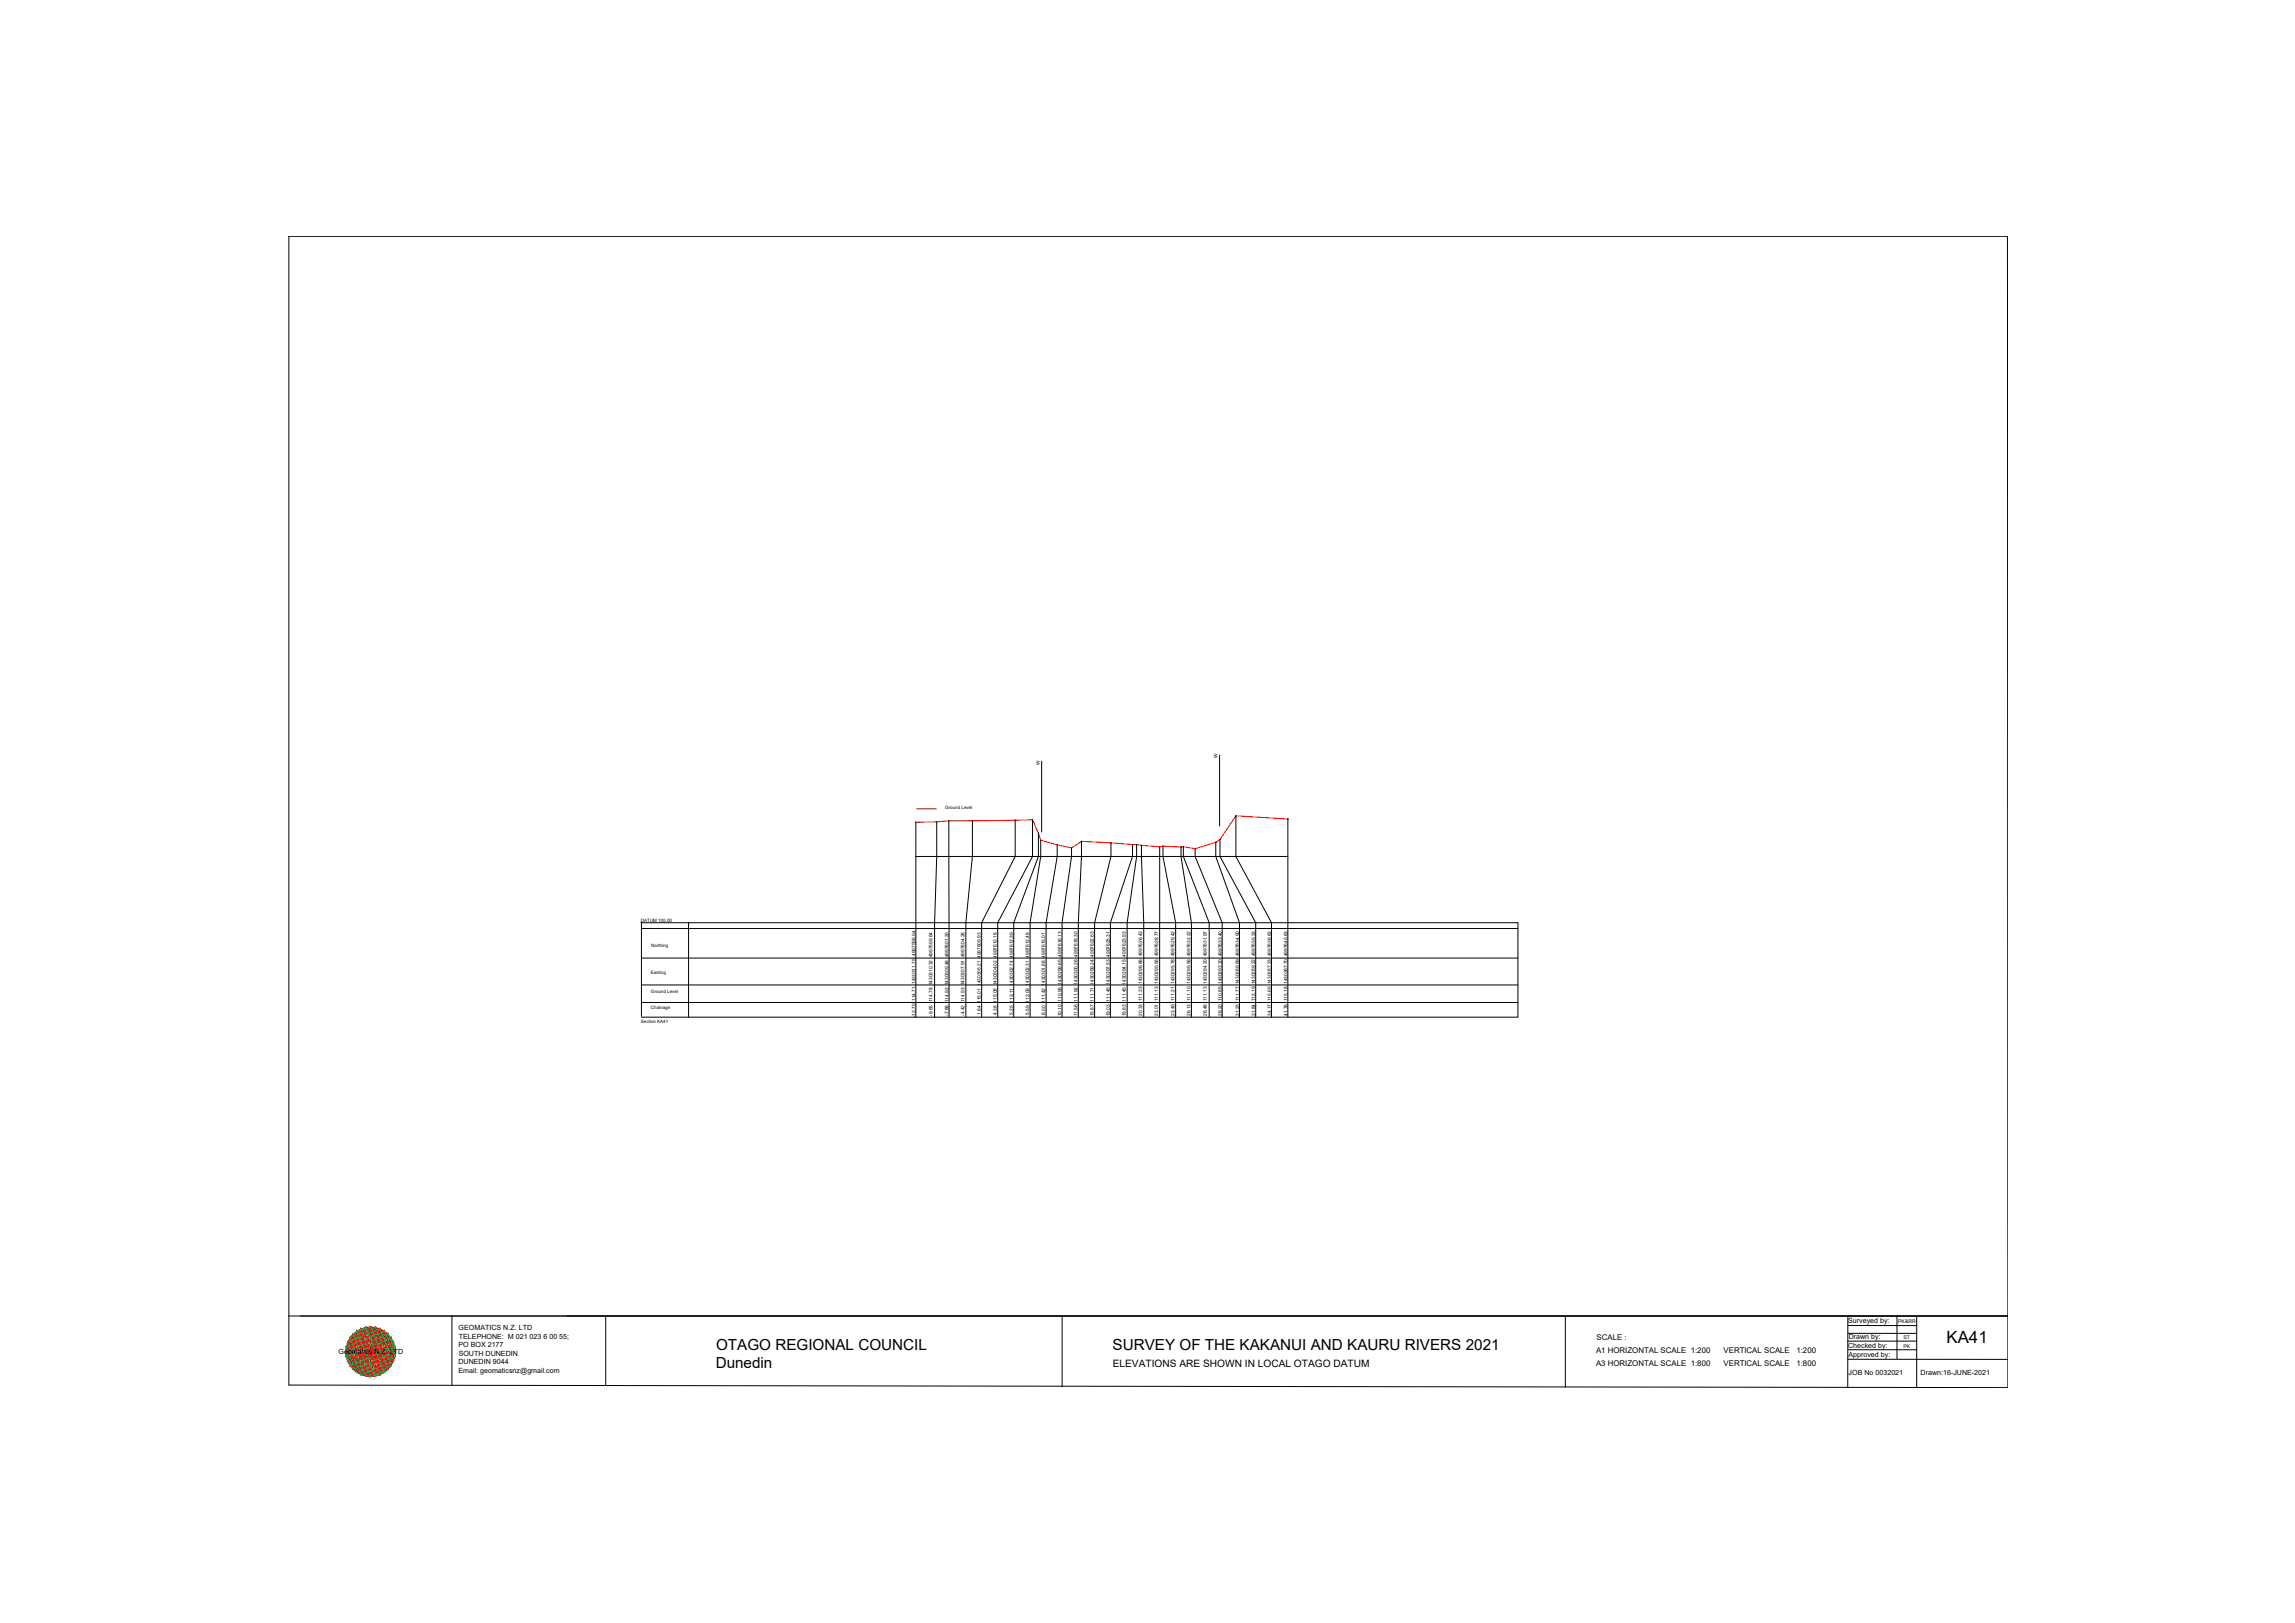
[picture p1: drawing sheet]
<svg xmlns="http://www.w3.org/2000/svg" width="420mm" height="297mm" viewBox="0 0 420 297" stroke-linecap="round" stroke-linejoin="round" font-family="sans-serif">
<defs><g id="words">
<text font-size="3.1" x="356.4" y="245.7">KA41</text>
<g font-size="2.8">
<text x="131" y="250.3">Dunedin</text>
<text x="131.1" y="247">OTAGO REGIONAL COUNCIL</text>
<text x="203.7" y="247">SURVEY OF THE KAKANUI AND KAURU RIVERS 2021</text>
</g>
<text font-size="1.9" x="203.7" y="250.1">ELEVATIONS ARE SHOWN IN LOCAL OTAGO DATUM</text>
<g font-size="1.4">
<text x="292.3" y="245.2">SCALE :</text>
<text x="292.2" y="247.6">A1 HORIZONTAL SCALE 1:200</text>
<text x="292.2" y="250">A3 HORIZONTAL SCALE 1:800</text>
<text x="315.5" y="247.6">VERTICAL SCALE</text>
<text x="315.5" y="250">VERTICAL SCALE</text>
<text x="328.9" y="247.6">1:200</text>
<text x="328.9" y="250">1:800</text>
</g>
<g font-size="1.3">
<text x="84" y="243.4">GEOMATICS N.Z. LTD</text>
<text x="84" y="245">TELEPHONE: M 021 023 6 00 55;</text>
<text x="338.3" y="242.1">Surveyed by:</text>
<text x="338.5" y="245.1">Drawn by:</text>
<text x="62" y="247.8">Geomatics N.Z. LTD</text>
<text x="83.9" y="246.6">PO BOX 2177</text>
<text x="83.9" y="249.7">DUNEDIN 9044</text>
<text x="83.9" y="251.3">Email: geomaticsnz@gmail.com</text>
<text x="84" y="248.1">SOUTH DUNEDIN</text>
<text x="338.3" y="246.6">Checked by:</text>
<text x="338.4" y="248.3">Approved by:</text>
<text x="338.4" y="251.7">JOB No 0032021</text>
<text x="351.6" y="251.7">Drawn:16-JUNE-2021</text>
</g>
<g font-size=".9">
<text x="190.3" y="140" transform="rotate(-90 190.3 140)">W</text>
<text x="222.9" y="138.8" transform="rotate(-90 222.9 138.8)">W</text>
<text x="170.7" y="185.9" transform="rotate(-90 170.7 185.9)">-9.65 114.78 1430310.32 4997599.64</text>
<text x="173.6" y="185.9" transform="rotate(-90 173.6 185.9)">-7.88 114.92 1430309.48 4997601.20</text>
<text x="176.6" y="185.9" transform="rotate(-90 176.6 185.9)">-4.42 114.93 1430307.91 4997604.28</text>
<text x="179.6" y="185.8" transform="rotate(-90 179.6 185.8)">1.84 115.01 1430305.21 4997609.93</text>
<text x="182.5" y="185.7" transform="rotate(-90 182.5 185.7)">4.38 115.08 1430304.02 4997612.18</text>
<text x="185.5" y="185.7" transform="rotate(-90 185.5 185.7)">5.25 113.11 1430302.74 4997612.39</text>
<text x="188.4" y="185.7" transform="rotate(-90 188.4 185.7)">5.59 112.09 1430302.31 4997612.48</text>
<text x="191.4" y="185.7" transform="rotate(-90 191.4 185.7)">8.00 111.42 1430301.68 4997615.01</text>
<text x="209.1" y="185.9" transform="rotate(-90 209.1 185.9)">20.33 111.33 1430296.86 4997626.43</text>
<text x="212.1" y="185.9" transform="rotate(-90 212.1 185.9)">23.01 111.13 1430295.56 4997628.77</text>
<text x="215" y="185.9" transform="rotate(-90 215 185.9)">23.49 111.21 1430295.78 4997629.42</text>
<text x="218" y="185.9" transform="rotate(-90 218 185.9)">26.13 111.10 1430295.56 4997632.22</text>
<text x="220.9" y="185.9" transform="rotate(-90 220.9 185.9)">26.48 111.13 1430294.20 4997631.97</text>
<text x="223.7" y="185.9" transform="rotate(-90 223.7 185.9)">28.20 110.85 1430293.20 4997633.40</text>
<text x="226.8" y="185.9" transform="rotate(-90 226.8 185.9)">31.23 111.77 1430289.69 4997634.90</text>
<text x="229.8" y="185.9" transform="rotate(-90 229.8 185.9)">31.84 112.19 1430289.22 4997635.33</text>
<text x="232.7" y="185.9" transform="rotate(-90 232.7 185.9)">34.17 115.65 1430287.23 4997636.83</text>
<text x="235.7" y="185.9" transform="rotate(-90 235.7 185.9)">41.78 115.18 1430287.70 4997645.83</text>
<text x="167.6" y="186.2" transform="rotate(-90 167.6 186.2)">-12.70 114.71 1430311.75 4997596.94</text>
<text x="194.3" y="186" transform="rotate(-90 194.3 186)">10.10 110.95 1430299.65 4997616.13</text>
<text x="197.3" y="186" transform="rotate(-90 197.3 186)">11.56 111.92 1430300.26 4997618.30</text>
<text x="200.2" y="186" transform="rotate(-90 200.2 186)">15.87 111.71 1430299.24 4997622.63</text>
<text x="203.2" y="186" transform="rotate(-90 203.2 186)">19.03 111.45 1430297.53 4997625.31</text>
<text x="206.1" y="186" transform="rotate(-90 206.1 186)">19.63 111.45 1430294.15 4997623.93</text>
<text x="347.5" y="242.2">PK&amp;RR</text>
<text x="348.5" y="245">ST</text>
<text x="348.5" y="246.8">PK</text>
</g>
<g font-size=".8">
<text x="173" y="148">Ground Level</text>
<text x="117.3" y="168.7">DATUM 100.00</text>
<text x="119.2" y="173.4">Northing</text>
<text x="119.1" y="178.2">Easting</text>
<text x="119.2" y="181.7">Ground Level</text>
<text x="119.2" y="184.6">Chainage</text>
<text x="117.3" y="187.3">Section KA41</text>
</g>
</g></defs>
<!-- layer: 0 -->
<g fill="none" stroke="#000" stroke-width=".18">
<path d="M52.9 43.3h314.6l.1 210.7-314.7-.5zM190.7 139.3v13M223.3 138.2v13M167.7 156.7h68.1M167.7 150.5h.1M167.7 150.5v35.7M171.5 150.4h.1M171.5 150.4v6.3l-.4 12.2v17.3M173.7 150.2v36M173.7 150.2v.1M178 150.2h.1M178 150.2v6.5l-1.2 12.2v17.3"/>
<path d="M185.9 150.1v6.6l-6.2 12.2v17.3M185.9 150.1h-.1M189 150v6.7l-6.3 12.2v17.3M189.1 150l-.1 .1M190.1 152.5h.1M190.1 152.5v4.2l-4.5 12.2v17.3M190.5 153.8v2.9l-1.9 12.2v17.3M190.6 153.8h-.1M193.5 154.6v2.1l-2 12.2v17.3M193.6 154.6h-.1M196.2 155.2v1.5l-1.8 12.2v17.3M196.2 155.2h.1"/>
<path d="M198 154h.1M198 154v2.7l-.6 12.2v17.3M203.4 154.3v2.4l-3 12.2v17.3M203.4 154.2v.1M207.3 154.6h.1M207.3 154.6v2.1l-4 12.2v17.3M207.4 154.6h-.1M208.1 154.6h.1M208.1 154.6v2.1l-1.7 12.2v17.3M208.9 154.7h.1M209 154.7l.4 14.2v17.3M209 154.7h-.1"/>
<path d="M212.3 155v31.2M212.3 155h.1M212.9 154.9v1.8l2.3 12.2v17.3M212.9 154.9h.1M216.2 155v1.7l1.9 12.2v17.3M216.2 155h.1M216.7 155l-.1 1.7 4.8 12.2v17.3M218.8 155.3v1.4l5 12.2v17.3M218.8 155.3h.1M222.6 154.1v.1M222.6 154.2v2.5l4.3 12.2v17.3M223.4 153.6v3.1l6.5 12.2v17.3"/>
<path d="M223.4 153.6l-.1 .1M226.3 149.3h.1M226.3 149.3v7.4l6.5 12.2v17.3M235.8 149.9v36.3M117.4 168.9h.1M117.4 168.9h160.5v17.3h-160.5M117.4 175.3h160.5M117.4 168.9v17.1M117.4 169.9h160.5M126.1 168.9v17.3M117.4 183.5h160.5M117.4 180.3h160.5"/>
<path d="M52.9 240.9h314.7M82.7 240.8v12.7M110.9 240.8v12.8M194.4 240.9v12.9M286.6 240.9v12.9M338.3 245.4h12.6M338.3 247h12.6M338.3 248.8h29.3M338.3 242.6h12.6M338.3 244h12.6M338.3 240.9v13M347.3 240.9v7.8"/>
<path d="M350.9 240.9v13"/>
<circle cx="167.7" cy="150.5" r=".02"/>
<circle cx="171.5" cy="150.4" r=".02"/>
<circle cx="173.7" cy="150.2" r=".02"/>
<circle cx="178" cy="150.2" r=".02"/>
<circle cx="185.8" cy="150.1" r=".02"/>
<circle cx="189" cy="150" r=".02"/>
<circle cx="190.1" cy="152.5" r=".02"/>
<circle cx="190.5" cy="153.8" r=".02"/>
<circle cx="193.5" cy="154.6" r=".02"/>
<circle cx="196.2" cy="155.2" r=".02"/>
<circle cx="198" cy="154" r=".02"/>
<circle cx="203.4" cy="154.2" r=".02"/>
<circle cx="207.3" cy="154.6" r=".02"/>
<circle cx="208.1" cy="154.6" r=".02"/>
<circle cx="209" cy="154.7" r=".02"/>
<circle cx="212.3" cy="155" r=".02"/>
<circle cx="212.9" cy="154.9" r=".02"/>
<circle cx="216.2" cy="155" r=".02"/>
<circle cx="216.6" cy="155" r=".02"/>
<circle cx="218.8" cy="155.3" r=".02"/>
<circle cx="222.6" cy="154.2" r=".02"/>
<circle cx="223.3" cy="153.6" r=".02"/>
<circle cx="226.3" cy="149.3" r=".02"/>
<circle cx="235.8" cy="149.9" r=".02"/>
<circle cx="117.4" cy="168.9" r=".02"/>
</g>
<!-- layer: geo -->
<g fill="none" stroke="#545454" stroke-width=".18">
<path d="M63.3 247.4h9.1M63.4 246.5h8.9v1.8h-8.9zM63.6 245.7h8.5v3.5h-8.5zM63.6 245.7h.1M64 244.9h7.6v5h-7.6zM64.6 244.2h6.5v6.4h-6.5zM65.3 243.6h.1M65.3 243.6h5.1v7.6h-5.1zM66.1 243.2h3.5v8.4h-3.5zM66.9 242.9h1.8v9h-1.7zM67.8 242.8v9.2M71.6 244.9h.1"/>
<path d="M72.3 246.5h.1"/>
</g>
<g fill="none" stroke="#ff0" stroke-width=".18">
<path d="M63.3 247.4l4.5-4.6 4.6 4.6-4.6 4.5-4.4-4.5M63.4 246.5l3.6-3.6 5.3 5.4-3.6 3.6zM64.6 250.6h.1M64.6 244.2l6.5 6.4M65.3 251.2l-1.3-1.3 6.4-6.3 1.2 1.3-6.3 6.3M65.3 243.6l6.3 6.3-1.2 1.3-6.4-6.3zM66.1 243.2l6 6-2.5 2.4-6-5.9zM68.7 251.9h.1M68.7 242.9l3.6 3.6-5.3 5.4-3.6-3.6zM69.6 243.2l2.5 2.5-6 5.9-2.5-2.4zM71.1 244.1h.1M71.1 244.2l-6.5 6.4"/>
<path d="M71.1 250.6h.1"/>
</g>
<g fill="none" stroke="#00b85c" stroke-width=".18">
<path d="M63.3 247.4l1.3 3.2 7.8-3.2-1.3-3.2-7.8 3.2M63.4 246.5l7-2.9 1.9 4.7-7 2.9zM63.4 248.3l8.2-3.4 .7 1.6-8.2 3.4zM63.6 245.7l8.5 3.5M63.6 245.7l2.5 5.9M64 244.9l4.7-2 2.9 7-4.6 2zM64.6 244.2l3.2-1.4 3.3 7.8-3.3 1.4zM65.3 243.6l1.7-.7 3.4 8.3-1.7 .7zM66.1 243.2l3.5 8.4M69.6 243.2l-3.5 8.4M69.6 243.2l2.5 6M69.6 243.2l-6 2.5"/>
<path d="M72.1 245.7l-8.5 3.5M72.1 249.2l-6 2.4"/>
</g>
<g fill="none" stroke="#f00" stroke-width=".18">
<path d="M63.3 247.4l2.8 4.2M63.3 247.4l6.3 4.2M63.3 247.4l8.8 1.8M63.3 247.4h.1M63.4 248.3h.1M63.4 246.5h.1M63.4 246.5l8.9 1.8M63.4 246.5l.6 3.4M63.4 246.5l3.6 5.4M63.4 248.3l1.9 2.9M63.4 246.5l7 4.7M63.4 248.3l5.3 3.6"/>
<path d="M63.4 248.3l8.2 1.6M63.6 245.7l1 4.9M63.6 245.7l4.2 6.3M63.6 249.2l1 1.4M63.6 249.2l4.2 2.8M63.6 245.7l7.5 4.9M63.6 245.7l8.8 1.7M63.6 249.2l7.5 1.4M63.6 245.7l-.3 1.7M63.6 245.7h.1M63.7 249.2h.1M64 249.9h.1"/>
<path d="M64 244.9h.1M64 244.9l7.6 5M64 244.9l1.3 6.3M64 244.9l4.7 7M64 249.9l3 2M64 249.9l6.4 1.3M64 244.9l-.6 3.4M64.1 244.9l8.2 1.6M64.6 244.2h.1M64.6 244.2l1.5 7.4M64.6 244.2l5 7.4M64.6 244.2l7.5 5"/>
<path d="M64.6 250.6l1.5 1M64.6 244.2l-1 1.4M64.6 244.2l7.5 1.5M64.6 250.6l5 1M64.6 244.2l-1 5M64.7 250.6h.1M65.3 243.6h.1M65.3 251.2h.1M65.3 243.6l5.1 7.6M65.3 243.6l1.7 8.3M65.3 243.6l-1.9 2.9M65.3 251.2l3.4 .7"/>
<path d="M65.3 243.6l-1.3 6.3M65.3 243.6l7 4.7M65.3 243.6l6.3 1.3M66.1 243.2h.1M66.1 243.2l1.7 8.8M66.1 243.2l5 7.4M66.1 243.2l-1.5 1M66.1 243.2l6.3 4.2M66.1 243.2l-2.8 4.2M66.1 243.2l5 1M66.1 251.6l1.7 .4M66.1 243.2l-1.5 7.4"/>
<path d="M66.1 251.6h.1M67 242.9h.1M67 251.9h.1M67 242.9l1.7 9M67 242.9l4.6 7M67 242.9l-3 2M67 242.9l5.3 3.6M67 242.9l-3.6 5.4M67 242.9l3.4 .7M67 242.9l-1.7 8.3M67.8 242.9h.1M67.8 242.8l1.8 8.8"/>
<path d="M67.8 242.8l-1.7 .4M67.8 242.8l4.3 6.4M67.8 242.8l-4.2 2.9M67.8 242.8l4.3 2.9M67.8 242.8l-4.2 6.4M67.8 242.8l1.8 .4M67.8 242.8l-1.7 8.8M67.9 251.9h.1M68.7 251.9h.1M68.7 242.9h.1M68.7 242.9l-1.7 9M68.7 242.9l1.7 8.3"/>
<path d="M68.7 242.9l-3.4 .7M68.7 242.9l3.6 5.4M68.7 242.9l-5.3 3.6M68.7 242.9l2.9 2M68.7 242.9l-4.7 7M69.5 243.2h.1M69.6 243.2l1.5 7.4M69.6 243.2l-5 1M69.6 251.6l-1.8 .4M69.6 243.2l2.8 4.2M69.6 243.2l-6.3 4.2M69.6 243.2l1.5 1"/>
<path d="M69.6 243.2l-5 7.4M69.6 243.2l-1.8 8.8M69.6 251.6h.1M70.4 251.2h.1M70.4 243.6h.1M70.4 243.6l-5.1 7.6M70.4 243.6l1.2 6.3M70.4 243.6l-6.4 1.3M70.4 251.2l-3.4 .7M70.4 243.6l1.9 2.9M70.4 243.6l-7 4.7M70.4 243.6l-1.7 8.3"/>
<path d="M71 244.2h.1M71.1 244.2l1 5M71.1 244.2l-7.5 1.5M71.1 250.6l-5 1M71.1 244.2l1 1.5M71.1 244.2l-7.5 5M71.1 250.6l-1.5 1M71.1 244.2l-5 7.4M71.1 244.2l-1.5 7.4M71.1 250.6h.1M71.6 244.9h.1M71.6 249.9h.1"/>
<path d="M71.6 244.9l-7.6 5M71.6 244.9l.7 3.4M71.6 244.9l-8.2 1.6M71.6 249.9l-6.3 1.3M71.6 249.9l-2.9 2M71.6 244.9l-4.6 7M71.6 244.9l-1.2 6.3M72 245.6h.1M72.1 249.1h.1M72.1 245.7l.3 1.7M72.1 245.7l-8.8 1.7 .3 1.8M72.1 249.2l-7.5 1.4"/>
<path d="M72.1 249.2l-4.3 2.8M72.1 245.7l-7.5 4.9M72.1 245.6l-4.3 6.4M72.1 249.2l-1 1.4M72.1 245.7l-1 4.9M72.3 246.5h.1M72.3 248.3h.1M72.3 246.5l-8.9 1.8M72.3 248.3l-8.3 1.6M72.3 246.5l-7 4.7M72.3 248.3l-5.3 3.6M72.3 246.5l-3.6 5.4"/>
<path d="M72.3 248.3l-1.9 2.9M72.3 246.5l-.7 3.4M72.4 247.4h.1M72.4 247.4l-.3 1.8M72.4 247.4l-8.8 1.8M72.4 247.4l-6.3 4.2M72.4 247.4l-2.8 4.2"/>
</g>
<!-- layer: 0 -->
<path d="M167.8 148h3.6M235.8 149.9l-9.5-.6-2.9 4.3-.8 .6-3.8 1.1a30.3 30.3 0 0 0-6.5-.3l-4.2-.4-10.1-.6-1.8 1.2-5.7-1.4-1.5-3.8-15.3 .2-6 .3" fill="none" stroke="#f00" stroke-width=".18"/>
<use href="#words"/>
</svg>
